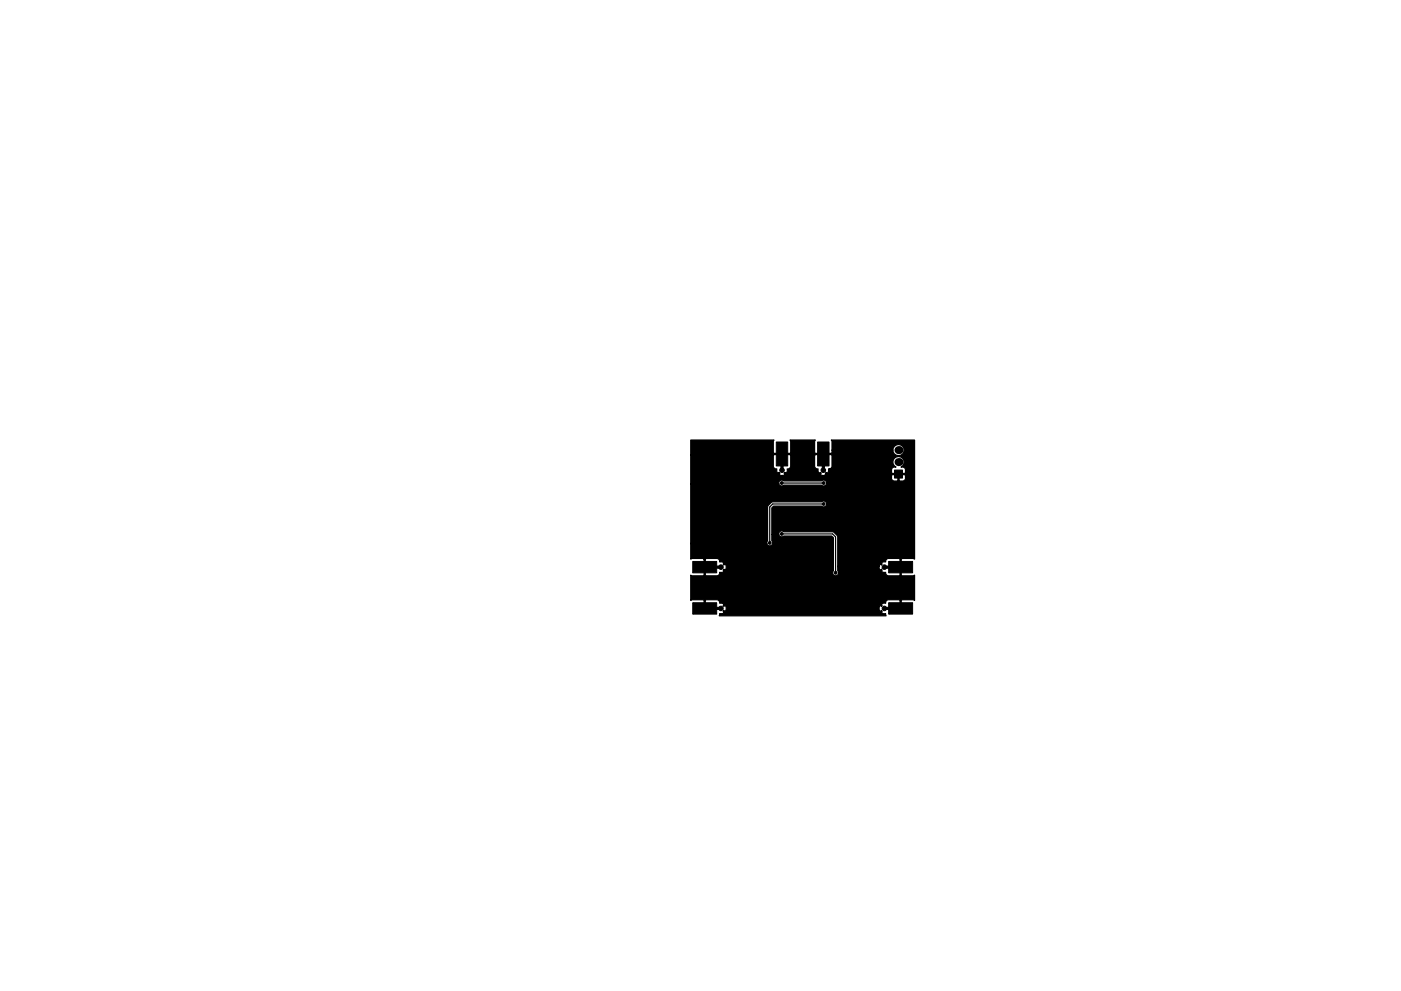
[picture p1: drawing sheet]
<svg xmlns="http://www.w3.org/2000/svg" width="297mm" height="210mm" viewBox="0 0 297 210" stroke-linecap="round" stroke-linejoin="round" font-family="sans-serif">
<g fill="#000" stroke="#000" stroke-width=".21">
<path d="M164.6 93.8h2.4v5.1h-2.4zM165.6 98.9h.4v.9h-.4zM173.3 93.8h2.5v5.1h-2.5zM174.3 98.9h.5v.9h-.5zM189.7 99.7h1.6v1.7h-1.6zM188.4 119.1h5.1v2.4h-5.1zM146.9 119.1h5v2.4h-5zM146.9 127.9h5v2.4h-5zM152 120.1h.8v.5h-.8zM152 128.9h.8v.4h-.8zM187.5 128.9h.9v.4h-.9zM187.5 120.1h.9v.5h-.9z"/>
<path d="M188.4 127.9h5.1v2.4h-5.1z"/>
<circle cx="165.8" cy="99.8" r=".49"/>
<circle cx="174.6" cy="99.8" r=".48"/>
<circle cx="163.2" cy="115.2" r=".3"/>
<circle cx="165.7" cy="102.5" r=".3"/>
<circle cx="165.7" cy="113.3" r=".3"/>
<circle cx="174.6" cy="106.9" r=".3"/>
<circle cx="174.6" cy="102.5" r=".3"/>
<circle cx="152.8" cy="120.3" r=".49"/>
<circle cx="152.8" cy="129.1" r=".49"/>
<circle cx="177.2" cy="121.5" r=".3"/>
<circle cx="187.5" cy="120.3" r=".48"/>
<circle cx="187.5" cy="129.1" r=".48"/>
</g>
<g fill="#000">
<circle cx="190.5" cy="98" r=".85"/>
<circle cx="190.5" cy="95.5" r=".85"/>
</g>
<path d="M165.7 102.5h8.9M165.7 113.3h10.8l.7 .6v7.6M174.6 106.9h-10.8l-.6 .7v7.6" fill="none" stroke="#000" stroke-width=".25"/>
<path d="M146.5 93.4h17.6l-.1 .3v2.3l.1 .2h3.4l.1-.2v-2.3l-.1-.3h5.4l-.2 .3v2.3l.2 .2h3.3l.2-.2v-.5h12.9l.1 .4a1.2 1.2 0 0 0 1.9 .4 1.2 1.2 0 0 0-.3-1.9 1.2 1.2 0 0 0-1.7 1.1h-12.9v-1.8l-.1-.3h17.6v25.2l-.3-.1h-2.4l-.1 .1v3.4l.1 .2h2.4l.3-.2v5.4l-.3-.2h-2.4l-.1 .2v1.8h-.3v-1.8l-.1-.2-2.6 .1-.3 .7-.9 .1 .1 .3-.1 .3-.4-.2-.1 .4 .1 .8 .4-.2 .1 .2-.1 .4 .9 .1 .1 .5h-35.4l.1-.5 .8-.1-.1-.4 .2-.2 .1 .2a.78 .78 0 0 0 .2-1.2l-.3 .2-.2-.3 .1-.3-.8-.1a.64 .64 0 0 0-.5-.8h-2.4l-.2 .2v1.8h-.2v-1.8l-.2-.2h-2.4l-.2 .2v-5.4l.2 .2h2.4l.2-.2v-3.4h.2v3.4l.2 .2h2.4l.4-.3 .1-.5 .8-.1-.1-.3 .2-.2 .3 .1 .2-.4-.2-.7-.3 .1-.2-.2 .1-.4-.8-.1-.1-.4-.4-.3h-2.4l-.2 .1-.4-.1h-2.4l-.2 .1v-3.3h16.1a.63 .63 0 0 0 .9 .5 .63 .63 0 0 0 .1-1.1v-1.3h1.5a.63 .63 0 0 0 1.1 .3h10.1l.4 .4-.1 7.1a.64 .64 0 0 0 .2 .8 .64 .64 0 0 0 .8 0 .64 .64 0 0 0 0-.9v-.9h8.8l.1 .7 .4-.1 .1 .2-.1 .3 .9 .1a.64 .64 0 0 0 .5 .8h2.4l.1-.2v-3.4l-.1-.1h-2.4l-.4 .3-.1 .4-.9 .1 .1 .4-.1 .2-.4-.1-.1 .4h-8.8v-6.3l-.1-.3-.8-.7-10.5-.1-.3-.1a.64 .64 0 0 0-.8 .7h-1.5v-5.6l.4-.4h10.2a.63 .63 0 0 0 .9 0 .63 .63 0 0 0 0-.9 .63 .63 0 0 0-.9 0h-10.4l-.3 .1-.8 1v7.1l-.1 .6h-16.1v-12.7h18.6l.1 .2a.62 .62 0 0 0 1 .1l8.1 .1a.64 .64 0 0 0 .8-.1 .64 .64 0 0 0 0-.9 .64 .64 0 0 0-.9 0h-8.1a.64 .64 0 0 0-.7 0 .64 .64 0 0 0-.3 .6h-18.6v-6h17.5v2.4a.64 .64 0 0 0 .7 .5l.1 .8 .3-.1 .3 .2-.2 .1a.78 .78 0 0 0 1.2 .3l-.2-.4 .3-.2 .3 .1 .1-.8a.64 .64 0 0 0 .7-.5v-2.4h5.1v2.4l.3 .4 .5 .1 .1 .8 .3-.1 .2 .2-.1 .4 .4 .1h14.6l.1 .9 .4 .3h.7l.2-.2v-1.2h.2v1.2l.2 .2h.7l.5-.5v-.7l-.2-.2h-2.6l-.2 .2h-14.2l.3-.1-.1-.4 .2-.2 .4 .1 .1-.7h13.3v.7l.2 .2h2.6l.2-.2-.1-.9-.4-.3h-.5a1.18 1.18 0 0 0 .4-1.8 1.18 1.18 0 0 0-1.8 0 1.18 1.18 0 0 0 .4 1.8l-.7 .1-.3 .4h-13.3v-.1a.64 .64 0 0 0 .7-.5v-2.4l-.2-.2h-3.3l-.2 .2h-5.1l-.1-.2h-3.4l-.1 .2h-17.5z" fill="#000" stroke="#000" stroke-width=".25"/>
</svg>
